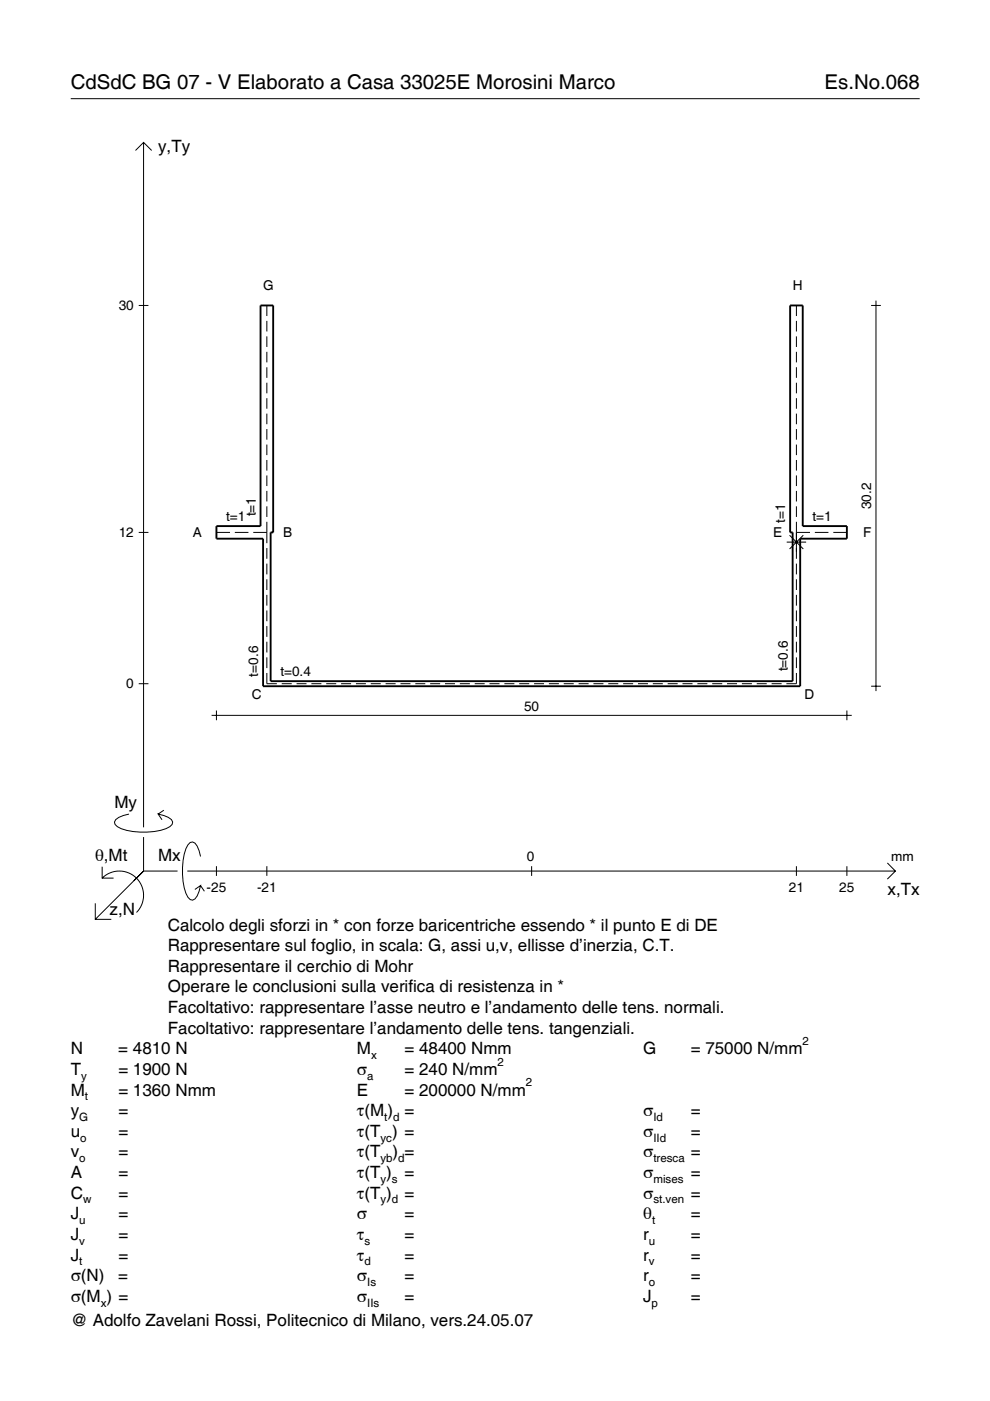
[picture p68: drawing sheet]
<svg xmlns="http://www.w3.org/2000/svg" width="210mm" height="297mm" viewBox="0 0 210 297" stroke-linecap="round" stroke-linejoin="round" font-family="sans-serif">
<defs><g id="words">
<g font-size="4.3">
<text x="15" y="18.9">CdSdC BG 07 - V Elaborato a Casa 33025E Morosini Marco</text>
<text x="174.8" y="18.9">Es.No.068</text>
</g>
<g font-size="3.6">
<text x="33.5" y="32.3">y,Ty</text>
<text x="24.3" y="171.3">My</text>
<text x="20.1" y="182.6">θ,Mt</text>
<text x="33.5" y="182.6">Mx</text>
<text x="188.2" y="189.8">x,Tx</text>
<text x="23.2" y="193.9">z,N</text>
<text x="35.6" y="197.3">Calcolo degli sforzi in * con forze baricentriche essendo * il punto E di DE</text>
<text x="35.6" y="201.7">Rappresentare sul foglio, in scala: G, assi u,v, ellisse d’inerzia, C.T.</text>
<text x="35.6" y="206">Rappresentare il cerchio di Mohr</text>
<text x="35.6" y="210.4">Operare le conclusioni sulla verifica di resistenza in *</text>
<text x="35.6" y="214.8">Facoltativo: rappresentare l’asse neutro e l’andamento delle tens. normali.</text>
<text x="35.6" y="219.2">Facoltativo: rappresentare l’andamento delle tens. tangenziali.</text>
<text x="15" y="223.5">N</text>
<text x="15" y="227.9">T</text>
<text x="25.1" y="223.5">= 4810 N</text>
<text x="25.1" y="227.9">= 1900 N</text>
<text x="75.7" y="227.9">σ</text>
<text x="75.7" y="223.5">M</text>
<text x="85.8" y="223.5">= 48400 Nmm</text>
<text x="85.8" y="227.9">= 240 N/mm</text>
<text x="136.4" y="223.5">G</text>
<text x="146.5" y="223.5">= 75000 N/mm</text>
<text x="15" y="232.3">M</text>
<text x="25.1" y="232.3">= 1360 Nmm</text>
<text x="75.7" y="232.3">E</text>
<text x="85.8" y="232.3">= 200000 N/mm</text>
<text x="15" y="236.7">y</text>
<text x="25.1" y="236.7">=</text>
<text x="75.7" y="236.7">τ(M ) =</text>
<text x="136.4" y="236.7">σ</text>
<text x="146.5" y="236.7">=</text>
<text x="15" y="241">u</text>
<text x="15" y="245.4">v</text>
<text x="25.1" y="241">=</text>
<text x="25.1" y="245.4">=</text>
<text x="75.7" y="241">τ(T ) =</text>
<text x="75.7" y="245.4">τ(T</text>
<text x="83.3" y="245.4">) =</text>
<text x="136.4" y="241">σ</text>
<text x="136.4" y="245.4">σ</text>
<text x="146.5" y="241">=</text>
<text x="146.5" y="245.4">=</text>
<text x="15" y="249.8">A</text>
<text x="25.1" y="249.8">=</text>
<text x="75.7" y="249.8">τ(T )</text>
<text x="85.8" y="249.8">=</text>
<text x="136.4" y="249.8">σ</text>
<text x="146.5" y="249.8">=</text>
<text x="15" y="254.2">C</text>
<text x="25.1" y="254.2">=</text>
<text x="75.7" y="254.2">τ(T )</text>
<text x="85.8" y="254.2">=</text>
<text x="136.4" y="254.2">σ</text>
<text x="146.5" y="254.2">=</text>
<text x="15" y="258.5">J</text>
<text x="15" y="262.9">J</text>
<text x="25.1" y="258.5">=</text>
<text x="25.1" y="262.9">=</text>
<text x="75.7" y="258.5">σ</text>
<text x="75.7" y="262.9">τ</text>
<text x="85.8" y="258.5">=</text>
<text x="85.8" y="262.9">=</text>
<text x="136.4" y="258.5">θ</text>
<text x="136.4" y="262.9">r</text>
<text x="146.5" y="258.5">=</text>
<text x="146.5" y="262.9">=</text>
<text x="15" y="267.3">J</text>
<text x="25.1" y="267.3">=</text>
<text x="75.7" y="267.3">τ</text>
<text x="85.8" y="267.3">=</text>
<text x="136.4" y="267.3">r</text>
<text x="146.5" y="267.3">=</text>
<text x="15" y="271.7">σ(N)</text>
<text x="25.1" y="271.7">=</text>
<text x="75.7" y="271.7">σ</text>
<text x="85.8" y="271.7">=</text>
<text x="136.4" y="271.7">r</text>
<text x="146.5" y="271.7">=</text>
<text x="15" y="281.2">@ Adolfo Zavelani Rossi, Politecnico di Milano, vers.24.05.07</text>
<text x="15" y="276">σ(M ) =</text>
<text x="75.7" y="276">σ</text>
<text x="85.8" y="276">=</text>
<text x="136.4" y="276">J</text>
<text x="146.5" y="276">=</text>
</g>
<g font-size="2.9">
<text x="25.2" y="65.8">30</text>
<text x="55.8" y="61.4">G</text>
<text x="168.1" y="61.4">H</text>
<text x="184.7" y="107.9" transform="rotate(-90 184.7 107.9)">30.2</text>
<text x="25.2" y="113.9">12</text>
<text x="40.9" y="113.8">A</text>
<text x="47.9" y="110.5">t=1</text>
<text x="54.2" y="109.5" transform="rotate(-90 54.2 109.5)">t=1</text>
<text x="60" y="113.8">B</text>
<text x="163.9" y="113.8">E</text>
<text x="166.5" y="110.8" transform="rotate(-90 166.5 110.8)">t=1</text>
<text x="172.3" y="110.5">t=1</text>
<text x="183" y="113.8">F</text>
<text x="54.7" y="143.4" transform="rotate(-90 54.7 143.4)">t=0.6</text>
<text x="59.4" y="143.4">t=0.4</text>
<text x="167" y="142.4" transform="rotate(-90 167 142.4)">t=0.6</text>
<text x="26.8" y="146">0</text>
<text x="53.4" y="148.3">C</text>
<text x="170.6" y="148.3">D</text>
<text x="111.1" y="150.6">50</text>
<text x="111.7" y="182.6">0</text>
<text x="189" y="182.6">mm</text>
<text x="43.8" y="189.1">-25</text>
<text x="54.5" y="189.1">-21</text>
<text x="167.3" y="189.1">21</text>
<text x="178" y="189.1">25</text>
</g>
<g font-size="2.4">
<text x="170.2" y="221.5">2</text>
<text x="78.7" y="224.5">x</text>
<text x="105.5" y="225.9">2</text>
<text x="17.2" y="228.9">y</text>
<text x="18" y="233.3">t</text>
<text x="77.9" y="228.9">a</text>
<text x="111.5" y="230.3">2</text>
<text x="16.8" y="237.7">G</text>
<text x="81.5" y="237.7">t d</text>
<text x="138.5" y="237.7">Id</text>
<text x="17" y="242">o</text>
<text x="80.7" y="242">yc</text>
<text x="138.5" y="242">IId</text>
<text x="16.8" y="246.4">o</text>
<text x="80.7" y="246.4">yb d</text>
<text x="80.7" y="250.8">y s</text>
<text x="138.5" y="246.4">tresca</text>
<text x="138.5" y="250.8">mises</text>
<text x="17.6" y="255.2">w</text>
<text x="80.7" y="255.2">y d</text>
<text x="138.5" y="255.2">st.ven</text>
<text x="16.8" y="259.5">u</text>
<text x="16.8" y="263.9">v</text>
<text x="77.3" y="263.9">s</text>
<text x="137.6" y="263.9">u</text>
<text x="138.2" y="259.5">t</text>
<text x="16.8" y="268.3">t</text>
<text x="77.3" y="268.3">d</text>
<text x="137.6" y="268.3">v</text>
<text x="77.9" y="272.7">Is</text>
<text x="137.6" y="272.7">o</text>
<text x="21.4" y="277">x</text>
<text x="77.9" y="277">IIs</text>
<text x="138.2" y="277">p</text>
</g>
</g></defs>
<g fill="none" stroke="#000" stroke-width=".21">
<path d="M15 20.9h180M28.7 31.9l1.7-1.7 1.8 1.7M30.4 30.2v145.2M29.4 64.8h2.1M56.6 64.8v2.2M56.6 68v2.3M56.6 71.3v2.3M56.6 74.6v2.2M56.6 77.9v2.2M168.9 64.8v2.2M168.9 68v2.3M168.9 71.3v2.3"/>
<path d="M168.9 74.6v2.2M168.9 77.9v2.2M184.7 64.8h2.1M185.7 63.7v82.8M56.6 81.1v2.3M56.6 84.4v2.3M56.6 87.7v2.2M56.6 91v2.2M56.6 94.3v2.2M56.6 97.5v2.3M168.9 81.1v2.3M168.9 84.4v2.3"/>
<path d="M168.9 87.7v2.2M168.9 91v2.2M168.9 94.3v2.2M168.9 97.5v2.3M29.4 112.9h2.1M45.9 112.9h2.9M49.8 112.9h2.9M53.7 112.9h2.9M56.6 100.8v2.3M56.6 104.1v2.2M56.6 107.4v2.2M56.6 110.6v4.6"/>
<path d="M56.6 116.2v2.3M56.6 119.5v2.3M166.8 114.9h4.1M167.4 113.5l2.9 2.9M168.9 112.9h2.8M168.9 100.8v2.3M168.9 104.1v2.2M168.9 107.4v2.2M168.9 110.6v7.9M168.9 119.5v2.3M170.3 113.5l-2.9 2.9M172.8 112.9h2.8"/>
<path d="M176.7 112.9h2.9M56.6 122.8v2.3M56.6 126.1v2.3M56.6 129.4v2.3M56.6 132.7v2.3M56.6 136.1v2.2M56.6 139.4v2.3M168.9 122.8v2.3M168.9 126.1v2.3M168.9 129.4v2.3M168.9 132.7v2.3M168.9 136.1v2.2"/>
<path d="M168.9 139.4v2.3M29.4 145h2.1M44.9 151.7h135.7M45.9 150.6v2.1M56.6 142.7v2.3h2.1M59.7 145h2.1M62.9 145h2.1M66 145h2.1M69.2 145h2.1M72.3 145h2.1M75.5 145h2.1M78.6 145h2.1"/>
<path d="M81.8 145h2.1M84.9 145h2.1M88.1 145h2.1M91.2 145h2.1M94.3 145h2.2M97.5 145h2.1M100.6 145h2.2M103.8 145h2.1M106.9 145h2.2M110.1 145h2.1M113.2 145h2.1M116.4 145h2.1"/>
<path d="M119.5 145h2.1M122.7 145h2.1M125.8 145h2.1M129 145h2.1M132.1 145h2.1M135.3 145h2.1M138.4 145h2.1M141.6 145h2.1M144.7 145h2.1M147.9 145h2.1M151 145h2.1M154.1 145h2.2"/>
<path d="M157.3 145h2.1M160.4 145h2.2M163.6 145h2.1M168.9 142.7v2.3h-2.2M179.6 150.6v2.1M184.7 145.5h2.1M27.3 172.6a3.6 3.6 0 0 0-3 1.7l.1 .5a5.7 5.7 0 0 0 3.8 1.5 13.3 13.3 0 0 0 7.8-1l.5-.5 .1-.5a3.6 3.6 0 0 0-3.1-1.7l.8 1.2M30.4 177.5v7.2M34.7 171.8l-1.2 .8M20.2 191.5v3.4h3.4M21.7 186.2a5.1 5.1 0 0 1 7.2 0 5.1 5.1 0 0 1 0 7.3M21.7 183.8v2.4h2.4"/>
<path d="M30.4 184.7l-10.2 10.2M30.4 184.7l-2 2M30.4 184.7h7.2M39.7 184.7h150.1M42.5 181.6a3.6 3.6 0 0 0-1.7-3.1l-.5 .1a5.7 5.7 0 0 0-1.5 3.8 13.3 13.3 0 0 0 1 7.8l.5 .5 .5 .2a3.6 3.6 0 0 0 1.7-3.1l-1.2 .8M42.5 187.8l.8 1.2M45.9 183.7v2M56.6 183.7v2M112.7 183.7v2M168.9 183.7v2M179.6 183.7v2M188.1 183l1.7 1.7-1.7 1.7"/>
</g>
<path d="M55.2 64.8h2.7v48.1h-.5v31.5h110.7v-31.5h-.6v-48.1h2.7v46.7h9.4v2.7h-9.9v31.3h-113.9v-31.3h-9.9v-2.7h9.3z" fill="none" stroke="#000" stroke-width=".4"/>
<use href="#words"/>
</svg>
